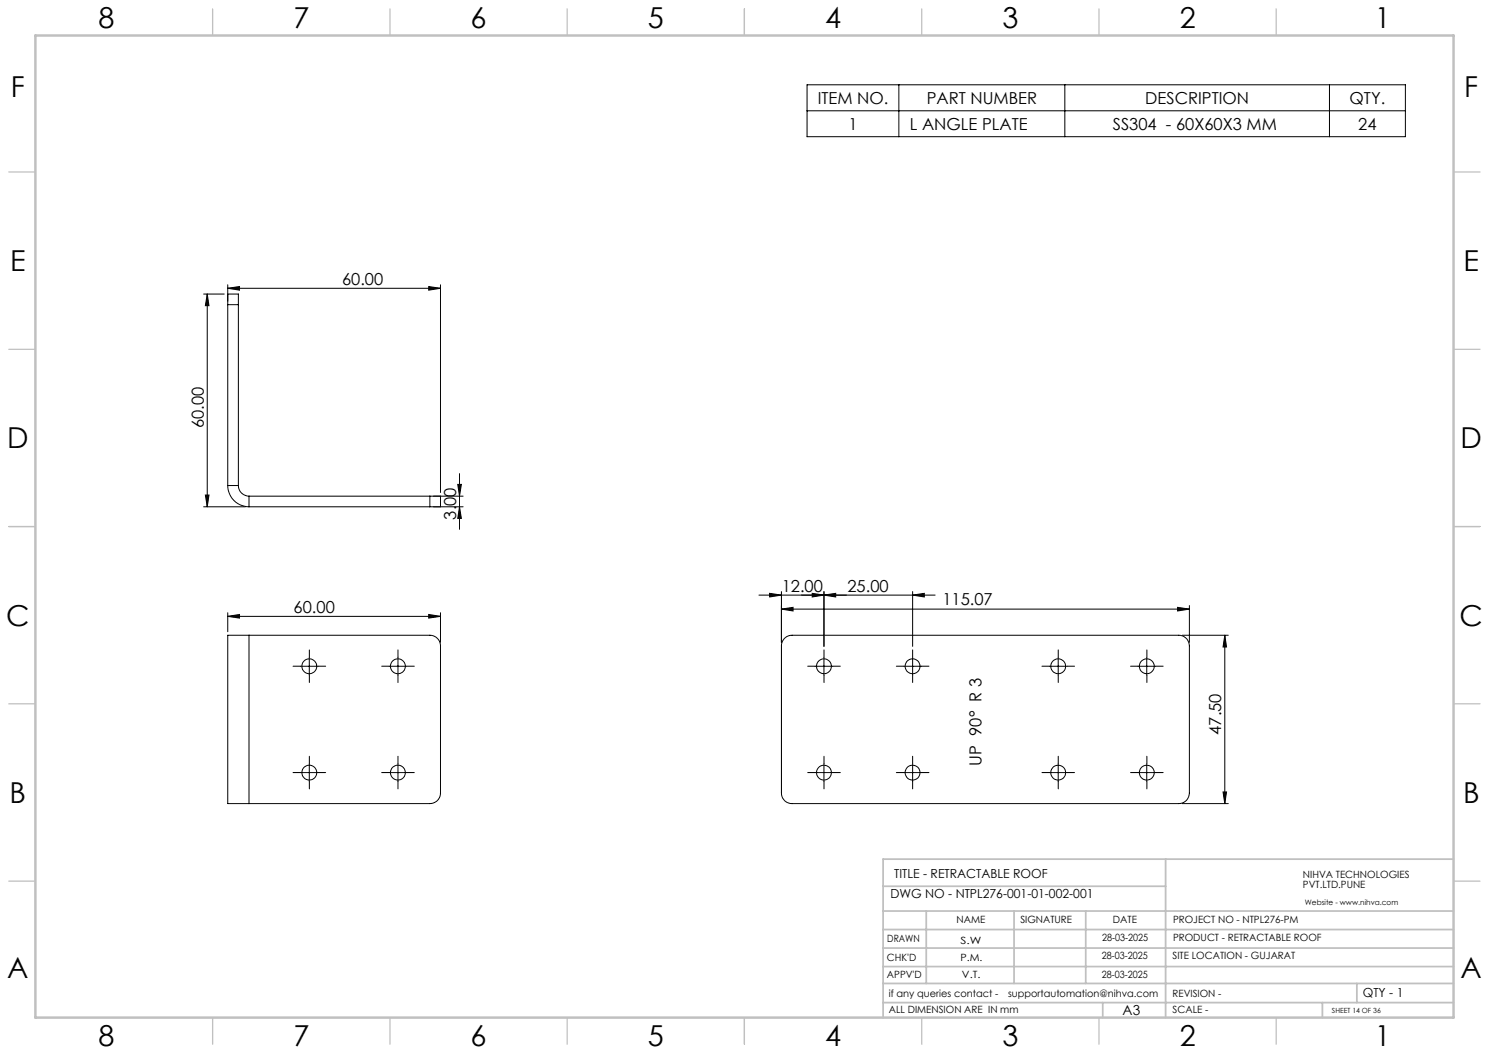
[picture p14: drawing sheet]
<svg xmlns="http://www.w3.org/2000/svg" width="420mm" height="297mm" viewBox="0 0 420 297" stroke-linecap="round" stroke-linejoin="round" font-family="sans-serif">
<defs><g id="words">
<g font-size="8.1">
<text x="27.8" y="8">8</text>
<text x="82.8" y="8">7</text>
<text x="132.8" y="8">6</text>
<text x="182.8" y="8">5</text>
<text x="232.8" y="8">4</text>
<text x="282.8" y="8">3</text>
<text x="332.8" y="8">2</text>
<text x="387.8" y="8">1</text>
<text x="3" y="27.2">F</text>
<text x="413" y="27.2">F</text>
<text x="2.8" y="76.5">E</text>
<text x="412.8" y="76.5">E</text>
<text x="2" y="126.5">D</text>
<text x="412" y="126.5">D</text>
<text x="1.7" y="176.5">C</text>
<text x="411.7" y="176.5">C</text>
<text x="2.7" y="226.5">B</text>
<text x="412.7" y="226.5">B</text>
<text x="2" y="275.7">A</text>
<text x="412" y="275.7">A</text>
<text x="27.8" y="295">8</text>
<text x="82.8" y="295">7</text>
<text x="132.8" y="295">6</text>
<text x="182.8" y="295">5</text>
<text x="232.8" y="295">4</text>
<text x="282.8" y="295">3</text>
<text x="332.8" y="295">2</text>
<text x="387.8" y="295">1</text>
</g>
<g font-size="4.7">
<text x="230.7" y="29.3">ITEM NO.</text>
<text x="261.4" y="29.3">PART NUMBER</text>
<text x="323.1" y="29.3">DESCRIPTION</text>
<text x="380.7" y="29.3">QTY.</text>
<text x="239.3" y="36.6">1</text>
<text x="256.6" y="36.6">L ANGLE PLATE</text>
<text x="313.9" y="36.6">SS304 - 60X60X3 MM</text>
<text x="383.1" y="36.6">24</text>
<text x="96.5" y="80.3">60.00</text>
<text x="57.4" y="120.8" transform="rotate(-90 57.4 120.8)">60.00</text>
<text x="128.6" y="146.6" transform="rotate(-90 128.6 146.6)">3.00</text>
<text x="220.5" y="166.8">12.00</text>
<text x="239" y="166.8">25.00</text>
<text x="82.8" y="172.8">60.00</text>
<text x="265.8" y="170.8">115.07</text>
<text x="344.5" y="207.2" transform="rotate(-90 344.5 207.2)">47.50</text>
<text x="276.9" y="215.9" transform="rotate(-90 276.9 215.9)">UP 90° R 3</text>
</g>
<text font-size="3.9" x="316.7" y="286.4">A3</text>
<g font-size="3.5">
<text x="252.2" y="247.7">TITLE - RETRACTABLE ROOF</text>
<text x="251.2" y="253.4">DWG NO - NTPL276-001-01-002-001</text>
<text x="384.4" y="281.1">QTY - 1</text>
</g>
<g font-size="2.8">
<text x="367.5" y="247.7">NIHVA TECHNOLOGIES</text>
<text x="367.5" y="250.5">PVT.LTD.PUNE</text>
<text x="269.8" y="260.4">NAME</text>
<text x="287.8" y="260.4">SIGNATURE</text>
<text x="313.9" y="260.5">DATE</text>
<text x="330.9" y="260.5">PROJECT NO - NTPL276-PM</text>
<text x="250.3" y="265.7">DRAWN</text>
<text x="270.9" y="266.1">S.W</text>
<text x="310.9" y="265.5">28-03-2025</text>
<text x="330.9" y="265.5">PRODUCT - RETRACTABLE ROOF</text>
<text x="250.2" y="271.1">CHK'D</text>
<text x="250.2" y="275.8">APPV'D</text>
<text x="270.9" y="271.1">P.M.</text>
<text x="271.3" y="275.8">V.T.</text>
<text x="310.8" y="270.6">28-03-2025</text>
<text x="310.8" y="275.8">28-03-2025</text>
<text x="330.7" y="270.6">SITE LOCATION - GUJARAT</text>
<text x="250.7" y="281.1">if any queries contact -</text>
<text x="284.3" y="281.1">supportautomation@nihva.com</text>
<text x="330.7" y="281.1">REVISION -</text>
<text x="250.7" y="285.6">ALL DIMENSION ARE IN mm</text>
<text x="330.7" y="285.6">SCALE -</text>
</g>
<text font-size="2.1" x="368.1" y="255.1">Website - www.nihva.com</text>
<text font-size="2" x="375.7" y="285.6">SHEET 14 OF 36</text>
</g></defs>
<g fill="none" stroke="#000" stroke-width=".28">
<path d="M227.6 23.9h168.8v14.7h-168.8zM227.6 31.3h168.8M253.5 23.9v14.7M300.4 23.9v14.7M375 23.9v14.7M57.4 82.9h5.9M58.5 82.9l.4 3.3h-1zM58.5 82.9v60M64.2 81.3l3.4-.5v1zM64.2 85.9v-3h3v3M64.2 80.3v4.6M64.2 85.9v51"/>
<path d="M64.2 81.3h60M64.2 85.9h3M67.2 85.9v51M120.9 80.8l3.3 .5-3.3 .5zM124.2 80.3v58.6M57.9 139.6h1l-.4 3.3zM64.2 136.9a6 6 0 0 0 6 6M64.2 136.9h3M67.2 136.9a3 3 0 0 0 3 3M70.2 139.9h51M70.2 139.9v3M121.2 139.9h3v3h-3"/>
<path d="M121.2 139.9v3M122.2 139.9h8.4M129.1 136.6h1l-.5 3.3zM129.6 133.6v15.7M57.4 142.9h11.9M70.2 142.9h51M122.2 142.9h8.4M129.6 142.9l.5 3.3h-1zM64.2 173.8l3.4-.5v1zM64.2 172.8v5.4M64.2 173.8h60M70.2 179.2h51a3 3 0 0 1 3 3v41.5a2.95 2.95 0 0 1-3 3h-51"/>
<path d="M70.2 179.2h-6v47.5h6M70.2 179.2v47.5M120.9 173.3l3.3 .5-3.3 .5zM124.2 172.8v8.4M217.1 167.4l3.3 .4-3.3 .6zM220.4 171.8l3.3-.5v1zM220.4 166.9v14.3M220.4 171.8h115.1M229.1 167.4l3.3 .4-3.3 .6zM232.4 166.9v15.4M232.4 167.8l3.3-.4v1zM257.4 167.8l3.3-.4v1z"/>
<path d="M257.4 166.9v15.4M263.8 167.8h-49.7M332.2 171.3l3.3 .5-3.3 .5zM333.5 179.2h13M335.5 170.8v10.4M345.5 179.2l.5 3.3h-1zM345.5 179.2v47.5M84.7 187.9h5M87.2 185.4v5M109.7 187.9h5M112.3 185.4v5M221.1 180.2l.8-.6 1.5-.4h109.1a3 3 0 0 1 3 3v41.5a2.99 2.99 0 0 1-3 3h-109.1a2.92 2.92 0 0 1-3-3v-41.5l.2-1.1z"/>
<path d="M229.9 187.9h5M232.4 185.4v5M254.9 187.9h5M257.4 185.4v5M296 187.9h5M298.5 185.4v5M321 187.9h5M323.5 185.4v5M84.7 217.9h5M87.2 215.4v5M109.7 217.9h5M112.3 215.4v5"/>
<path d="M229.9 217.9h5M232.4 215.4v5M254.9 217.9h5M257.4 215.4v5M296 217.9h5M298.5 215.4v5M321 217.9h5M323.5 215.4v5M333.5 226.7h13M345 223.4h1l-.5 3.3z"/>
<circle cx="87.2" cy="187.9" r="2.1"/>
<circle cx="112.2" cy="187.9" r="2.1"/>
<circle cx="232.4" cy="187.9" r="2.1"/>
<circle cx="257.4" cy="187.9" r="2.1"/>
<circle cx="298.5" cy="187.9" r="2.09"/>
<circle cx="323.5" cy="187.9" r="2.1"/>
<circle cx="87.2" cy="217.9" r="2.09"/>
<circle cx="112.2" cy="217.9" r="2.09"/>
<circle cx="232.4" cy="217.9" r="2.11"/>
<circle cx="257.4" cy="217.9" r="2.11"/>
<circle cx="298.5" cy="217.9" r="2.1"/>
<circle cx="323.5" cy="217.9" r="2.11"/>
</g>
<g fill="none" stroke="#000" stroke-width=".28" stroke-dasharray="15.2 1.3 1.3 1.3">
<path d="M84.8 187.9h-2.1M87.3 185.4v-2.1M87.3 190.4v2.1M89.8 187.9h2.1M109.8 187.9h-2.1M112.3 185.4v-2.1M112.3 190.4v2.1M114.8 187.9h2.1M229.9 187.9h-2.1M232.4 185.4v-2.1M232.4 190.4v2.1M234.9 187.9h2.1"/>
<path d="M254.9 187.9h-2.1M257.4 185.4v-2.1M257.4 190.4v2.1M259.9 187.9h2.1M296 187.9h-2.1M298.5 185.4v-2.1M298.5 190.4v2.1M301 187.9h2.1M321 187.9h-2.1M323.5 185.4v-2.1M323.5 190.4v2.1M326 187.9h2.1"/>
<path d="M84.8 217.9h-2.1M87.3 215.4v-2.1M89.8 217.9h2.1M109.8 217.9h-2.1M112.3 215.4v-2.1M114.8 217.9h2.1M229.9 217.9h-2.1M232.4 215.4v-2.1M234.9 217.9h2.1M254.9 217.9h-2.1M257.4 215.4v-2.1M259.9 217.9h2.1"/>
<path d="M296 217.9h-2.1M298.5 215.4v-2.1M301 217.9h2.1M321 217.9h-2.1M323.5 215.4v-2.1M326 217.9h2.1M87.3 220.4v2.1M112.3 220.4v2.1M232.4 220.4v2.1M257.4 220.4v2.1M298.5 220.4v2.1M323.5 220.4v2.1"/>
</g>
<g fill="none" stroke="#c0c0c0" stroke-width=".35">
<path d="M60 2.5v7.5M110 2.5v7.5M160 2.5v7.5M210 2.5v7.5M260 2.5v7.5M310 2.5v7.5M360 2.5v7.5M2.5 48.5h7.5M410 48.5h7.5M2.5 98.5h7.5M410 98.5h7.5M2.5 148.5h7.5"/>
<path d="M410 148.5h7.5M2.5 198.5h7.5M410 198.5h7.5M2.5 248.5h7.5M410 248.5h7.5M60 287v7.5M110 287v7.5M160 287v7.5M210 287v7.5M260 287v7.5M310 287v7.5M360 287v7.5"/>
</g>
<g fill="none" stroke="#c0c0c0" stroke-width=".5">
<path d="M249.1 257h160.9M249.1 250h79.7M261.3 257v20.4M286 257v20.4M306.2 257v20.4M328.8 242.3v44.7M410 242.3h-160.9v44.7M249.1 272.6h160.9M249.1 267.4h160.9M249.1 262.2h160.9M249.1 277.4h160.9M382.7 277.4v5.4"/>
<path d="M249.1 282.8h160.9M311 282.8v4.2M373 282.8v4.2"/>
</g>
<path d="M10 10h400v277h-400z" fill="none" stroke="#c0c0c0" stroke-width=".7"/>
<g fill="#000">
<path d="M58.5 82.9l.4 3.3h-1zM57.9 139.6h1l-.4 3.3zM129.1 136.6h1l-.5 3.3zM129.6 142.9l.5 3.3h-1z"/>
<path d="M64.2 81.3l3.4-.5v1zM120.9 80.8l3.3 .5-3.3 .5z"/>
<path d="M120.9 173.3l3.3 .5-3.3 .5zM64.2 173.8l3.4-.5v1zM332.2 171.3l3.3 .5-3.3 .5zM220.4 171.8l3.3-.5v1zM232.4 167.8l3.3-.4v1zM217.1 167.4l3.3 .4-3.3 .6z"/>
<path d="M229.1 167.4l3.3 .4-3.3 .6zM257.4 167.8l3.3-.4v1z"/>
<path d="M345 223.4h1l-.5 3.3zM345.5 179.2l.5 3.3h-1z"/>
</g>
<use href="#words"/>
</svg>
